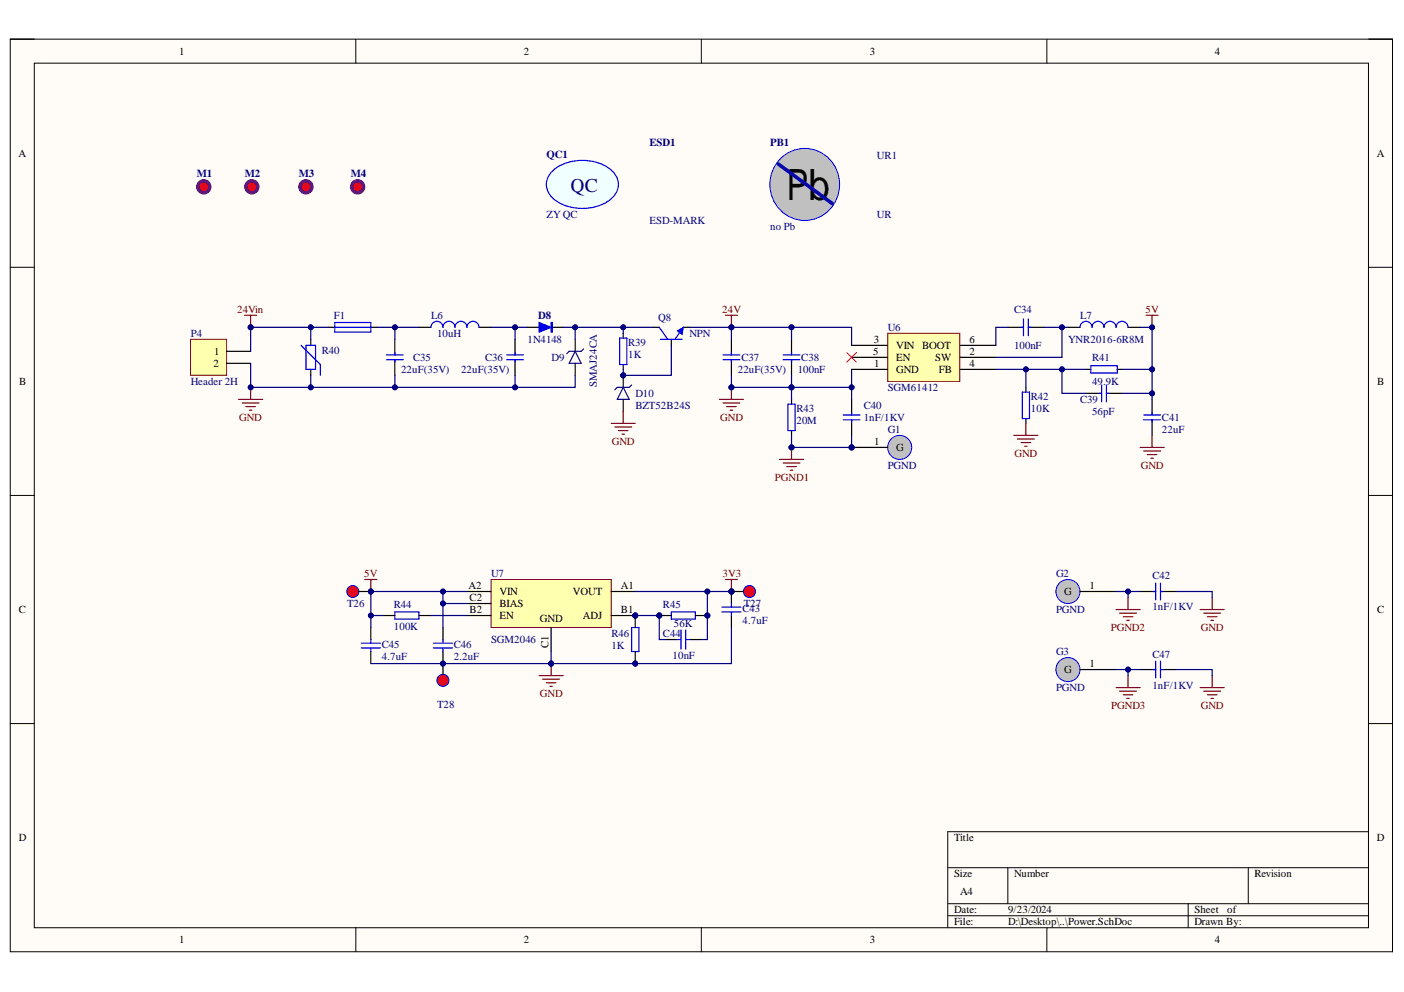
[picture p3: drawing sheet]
<svg xmlns="http://www.w3.org/2000/svg" width="297mm" height="210mm" viewBox="0 0 297 210" stroke-linecap="round" stroke-linejoin="round" font-family="sans-serif">
<defs><g id="words">
<text font-size="9.1" fill="#080d02" x="166.5" y="42.3">Pb</text>
<text font-size="4.1" fill="#000080" x="120.7" y="40.7">QC</text>
<g font-size="2.3">
<text x="37.9" y="11.6">1</text>
<text x="110.8" y="11.6">2</text>
<text x="184" y="11.6">3</text>
<text x="257" y="11.6">4</text>
<text x="3.9" y="33.1">A</text>
<text x="291.3" y="33.1">A</text>
<text x="45.2" y="77.6">2</text>
<text x="45.3" y="75.1">1</text>
<text x="184.8" y="75.1">5</text>
<text x="184.8" y="72.5">3</text>
<text x="184.9" y="77.6">1</text>
<text x="189.6" y="73.8">VIN BOOT</text>
<text x="189.6" y="76.3">EN</text>
<text x="197.9" y="76.3">SW</text>
<text x="205.1" y="77.6">4</text>
<text x="205.1" y="75.1">2</text>
<text x="205.1" y="72.5">6</text>
<text x="4.1" y="81.4">B</text>
<text x="189.6" y="78.9">GND</text>
<text x="198.6" y="78.9">FB</text>
<text x="291.4" y="81.4">B</text>
<text x="184.9" y="94.2">1</text>
<text x="189.6" y="95.4">G</text>
<text x="99.1" y="124.6">A2</text>
<text x="105.7" y="125.9">VIN</text>
<text x="121.2" y="125.9">VOUT</text>
<text x="131.4" y="124.6">A1</text>
<text x="225.1" y="125.9">G</text>
<text x="230.5" y="124.6">1</text>
<text x="4" y="129.7">C</text>
<text x="99.3" y="129.7">B2</text>
<text x="99.3" y="127.1">C2</text>
<text x="105.7" y="131">EN</text>
<text x="105.7" y="128.4">BIAS</text>
<text x="114.2" y="131.7">GND</text>
<text x="123.3" y="131">ADJ</text>
<text x="131.4" y="129.7">B1</text>
<text x="291.4" y="129.7">C</text>
<text x="116.1" y="137.2" transform="rotate(-90 116.1 137.2)">C1</text>
<text x="225.1" y="142.4">G</text>
<text x="230.5" y="141.2">1</text>
<text x="4" y="178">D</text>
<text x="201.8" y="178">Title</text>
<text x="291.3" y="178">D</text>
<text x="201.8" y="185.6">Size</text>
<text x="214.5" y="185.6">Number</text>
<text x="265.4" y="185.6">Revision</text>
<text x="203.1" y="189.4">A4</text>
<text x="201.8" y="193.3">Date:</text>
<text x="201.8" y="195.8">File:</text>
<text x="213.3" y="193.3">9/23/2024</text>
<text x="213.3" y="195.8">D:\Desktop\..\Power.SchDoc</text>
<text x="252.7" y="193.3">Sheet</text>
<text x="252.7" y="195.8">Drawn By:</text>
<text x="259.6" y="193.3">of</text>
<text x="37.9" y="199.6">1</text>
<text x="110.8" y="199.6">2</text>
<text x="184" y="199.6">3</text>
<text x="257" y="199.6">4</text>
</g>
<g font-size="2.3" fill="#000080">
<text x="115.6" y="33.4">QC1</text>
<text x="137.4" y="30.9">ESD1</text>
<text x="162.9" y="30.9">PB1</text>
<text x="185.5" y="33.7">UR1</text>
<text x="41.6" y="37.5">M1</text>
<text x="51.8" y="37.5">M2</text>
<text x="63.2" y="37.5">M3</text>
<text x="74.2" y="37.5">M4</text>
<text x="115.6" y="46.1">ZY QC</text>
<text x="137.4" y="47.3">ESD-MARK</text>
<text x="185.5" y="46.1">UR</text>
<text x="162.9" y="48.6">no Pb</text>
<text x="40.4" y="71.3">P4</text>
<text x="70.6" y="67.5">F1</text>
<text x="91.2" y="67.5">L6</text>
<text x="92.5" y="71.3">10uH</text>
<text x="113.9" y="67.5">D8</text>
<text x="139.2" y="68">Q8</text>
<text x="145.8" y="71.3">NPN</text>
<text x="187.8" y="70">U6</text>
<text x="214.5" y="66.2">C34</text>
<text x="228.5" y="67.5">L7</text>
<text x="68.1" y="74.8">R40</text>
<text x="87.4" y="76.3">C35</text>
<text x="102.6" y="76.3">C36</text>
<text x="111.6" y="72.5">1N4148</text>
<text x="116.7" y="76.3">D9</text>
<text x="132.9" y="73.3">R39</text>
<text x="132.9" y="75.8">1K</text>
<text x="156.8" y="76.3">C37</text>
<text x="169.5" y="76.3">C38</text>
<text x="214.5" y="73.8">100nF</text>
<text x="226" y="72.5">YNR2016-6R8M</text>
<text x="231" y="76.3">R41</text>
<text x="40.4" y="81.4">Header 2H</text>
<text x="84.9" y="78.9">22uF(35V)</text>
<text x="97.5" y="78.9">22uF(35V)</text>
<text x="126.3" y="81.9" transform="rotate(-90 126.3 81.9)">SMAJ24CA</text>
<text x="134.4" y="84">D10</text>
<text x="156.1" y="78.9">22uF(35V)</text>
<text x="168.8" y="78.9">100nF</text>
<text x="187.8" y="82.7">SGM61412</text>
<text x="231" y="81.4">49.9K</text>
<text x="134.4" y="86.5">BZT52B24S</text>
<text x="168.5" y="87.2">R43</text>
<text x="168.5" y="89.8">20M</text>
<text x="182.7" y="86.5">C40</text>
<text x="182.7" y="89">1nF/1KV</text>
<text x="218.1" y="84.7">R42</text>
<text x="218.1" y="87.2">10K</text>
<text x="228.5" y="85.2">C39</text>
<text x="231" y="87.8">56pF</text>
<text x="245.8" y="89">C41</text>
<text x="187.8" y="91.6">G1</text>
<text x="245.8" y="91.6">22uF</text>
<text x="187.8" y="99.3">PGND</text>
<text x="103.9" y="122.1">U7</text>
<text x="223.4" y="122.1">G2</text>
<text x="243.8" y="122.6">C42</text>
<text x="73.4" y="128.4">T26</text>
<text x="83.3" y="128.7">R44</text>
<text x="140.3" y="128.7">R45</text>
<text x="157.1" y="129.4">C43</text>
<text x="157.1" y="132">4.7uF</text>
<text x="157.4" y="128.4">T27</text>
<text x="223.4" y="129.7">PGND</text>
<text x="243.8" y="129.2">1nF/1KV</text>
<text x="80.8" y="137.1">C45</text>
<text x="83.3" y="133.2">100K</text>
<text x="96" y="137.1">C46</text>
<text x="103.9" y="136.1">SGM2046</text>
<text x="129.3" y="134.8">R46</text>
<text x="129.3" y="137.4">1K</text>
<text x="140.3" y="134.8">C44</text>
<text x="142.5" y="132.7">56K</text>
<text x="80.8" y="139.7">4.7uF</text>
<text x="96" y="139.7">2.2uF</text>
<text x="142.3" y="139.4">10nF</text>
<text x="223.4" y="138.6">G3</text>
<text x="243.8" y="139.2">C47</text>
<text x="92.5" y="149.8">T28</text>
<text x="223.4" y="146.3">PGND</text>
<text x="243.8" y="145.7">1nF/1KV</text>
</g>
<g font-size="2.3" fill="#800000">
<text x="50.2" y="66.2">24Vin</text>
<text x="152.8" y="66.2">24V</text>
<text x="242.4" y="66.2">5V</text>
<text x="50.6" y="89">GND</text>
<text x="152.4" y="89">GND</text>
<text x="129.4" y="94.2">GND</text>
<text x="163.9" y="101.8">PGND1</text>
<text x="214.6" y="96.7">GND</text>
<text x="241.4" y="99.3">GND</text>
<text x="77.1" y="122.1">5V</text>
<text x="152.9" y="122.1">3V3</text>
<text x="235" y="133.5">PGND2</text>
<text x="254" y="133.5">GND</text>
<text x="114.2" y="147.5">GND</text>
<text x="235.1" y="150.1">PGND3</text>
<text x="254" y="150.1">GND</text>
</g>
</g></defs>
<path d="M2.2 8.3h292.4v193.1h-292.4z" fill-rule="evenodd" fill="#fffcf8"/>
<path d="M2.2 8.3h292.4v193.1h-292.4z" fill="none" stroke="#000" stroke-width=".21"/>
<path d="M7.3 13.4h282.2v182.9h-282.2z" fill-rule="evenodd" fill="#fffcf8"/>
<g fill="none" stroke="#000" stroke-width=".21">
<path d="M2.2 8.3h5.1M7.3 13.4h282.2v182.9h-282.2zM75.3 8.3v5.1M148.4 8.3v5.1M221.5 8.3v5.1M289.5 8.3h5.1v5.1M2.2 56.6h5.1M289.5 56.6h5.1M2.2 104.8h5.1M289.5 104.8h5.1M2.2 153.1h5.1M289.5 153.1h5.1"/>
<path d="M289.5 176h-89v20.3M75.3 196.3v5.1M148.4 196.3v5.1M200.5 183.6h89M200.5 191.2h89M200.5 193.8h89M213.2 183.6v7.6M221.5 196.3v5.1M251.4 191.2v5.1M264.1 183.6v7.6M294.6 196.3v5.1"/>
</g>
<path d="M167.5 71.8v3.3M167.5 76.1v3.3" fill="none" stroke="#000" stroke-width=".25"/>
<path d="M165.7 76.1h3.5M165.7 75.1h3.5M167.5 74.6v.5M167.5 76.1v.5" fill="none" stroke="#00f" stroke-width=".25"/>
<path d="M187.8 70.5h15.3v10.2h-15.3z" fill-rule="evenodd" fill="#ffffb0"/>
<path d="M187.8 70.5h15.3v10.2h-15.3z" fill="none" stroke="#800000" stroke-width=".21"/>
<g fill="none" stroke="#000" stroke-width=".25">
<path d="M180.2 73.1h7.6M180.2 75.6h7.6M180.2 78.2h7.6M203.1 73.1h7.6M203.1 75.6h7.6M203.1 78.2h7.6M213.2 69.3h3.3M217.6 69.3h3.3M225.9 69.3h2.6M229.8 78.2h1M236.4 78.2h1M238.7 69.3h2.5"/>
<path d="M217 82v1M217 88.6v1M229.8 83.2h3.3M234.1 83.2h3.3"/>
</g>
<path d="M216 69.3h.5M216.5 67.5v3.5M217.6 67.5v3.5M217.6 69.3h.5M228.5 69.3a1.27 1.27 0 0 1 1.3-1.3 1.27 1.27 0 0 1 1.2 1.3 1.27 1.27 0 0 1 1.3-1.3 1.27 1.27 0 0 1 1.3 1.3 1.27 1.27 0 0 1 1.2-1.3 1.27 1.27 0 0 1 1.3 1.3 1.27 1.27 0 0 1 1.3-1.3 1.27 1.27 0 0 1 1.3 1.3M230.8 77.4h5.6v1.5h-5.6zM216.3 83h1.5v5.6h-1.5zM232.6 83.2h.5M233.1 81.5v3.5M234.1 81.5v3.5M234.1 83.2h.5" fill="none" stroke="#00f" stroke-width=".25"/>
<path d="M152.2 84.5h5.1M153 85.3h3.5M153.7 86h2.1M154.5 86.8h.5M154.7 82v2.5" fill="none" stroke="#800000" stroke-width=".25"/>
<circle cx="154.7" cy="82" r=".51" fill="#000080"/>
<circle cx="154.7" cy="82" r=".51" fill="none" stroke="#000080" stroke-width=".21"/>
<path d="M242.5 66.7h2.5M243.7 66.7v2.6M214.5 92.1h5.1M215.3 92.9h3.5M216 93.7h2.1M216.8 94.4h.5M217 89.6v2.5" fill="none" stroke="#800000" stroke-width=".25"/>
<path d="M243.7 84.5v3.3M243.7 88.8v3.3" fill="none" stroke="#000" stroke-width=".25"/>
<path d="M242 87.8h3.5M242 88.8h3.5M243.7 87.3v.5M243.7 88.8v.5" fill="none" stroke="#00f" stroke-width=".25"/>
<circle cx="243.7" cy="69.3" r=".51" fill="#000080"/>
<circle cx="243.7" cy="69.3" r=".51" fill="none" stroke="#000080" stroke-width=".21"/>
<path d="M153.5 66.7h2.5M154.7 66.7v2.6" fill="none" stroke="#800000" stroke-width=".25"/>
<circle cx="154.7" cy="69.3" r=".51" fill="#000080"/>
<circle cx="154.7" cy="69.3" r=".51" fill="none" stroke="#000080" stroke-width=".21"/>
<path d="M51.8 66.7h2.5M53 66.7v2.6M241.2 94.7h5.1M242 95.4h3.5M242.7 96.2h2.1M243.5 97h.5M243.7 92.1v2.6" fill="none" stroke="#800000" stroke-width=".25"/>
<path d="M179.2 74.6l2 2M181.2 74.6l-2 2" fill="none" stroke="#f00" stroke-width=".21"/>
<path d="M154.7 71.8v3.3M154.7 76.1v3.3" fill="none" stroke="#000" stroke-width=".25"/>
<path d="M153 76.1h3.5M153 75.1h3.5M154.7 74.6v.5M154.7 76.1v.5" fill="none" stroke="#00f" stroke-width=".25"/>
<circle cx="53" cy="69.3" r=".51" fill="#000080"/>
<circle cx="53" cy="69.3" r=".51" fill="none" stroke="#000080" stroke-width=".21"/>
<path d="M111.5 69.3h2.6M116.6 69.3h2.5" fill="none" stroke="#000" stroke-width=".25"/>
<path d="M116.6 68.2h.3v2.1h-.3zM116.7 68.2v2.1" fill="none" stroke="#00f" stroke-width=".25"/>
<path d="M114.1 68.2l2.5 1.1-2.5 1z" fill="#00f"/>
<path d="M114.1 68.2l2.5 1.1-2.5 1zM244 125.2h.5M244.5 123.4v3.5M245.5 123.4v3.5M245.5 125.2h.5" fill="none" stroke="#00f" stroke-width=".25"/>
<path d="M241.2 125.2h3.3M245.5 125.2h3.3" fill="none" stroke="#000" stroke-width=".25"/>
<path d="M236.1 129h5.1M236.9 129.7h3.5M237.6 130.5h2.1M238.4 131.3h.5M238.7 126.4v2.6" fill="none" stroke="#800000" stroke-width=".25"/>
<circle cx="225.9" cy="125.2" r="2.54" fill="#c0c0c0"/>
<circle cx="225.9" cy="125.2" r="2.54" fill="none" stroke="#00f" stroke-width=".21"/>
<path d="M121.7 71.8v2.5M121.7 76.9v2.5M228.5 125.2h7.6" fill="none" stroke="#000" stroke-width=".25"/>
<path d="M253.9 129h5.1M254.7 129.7h3.5M255.4 130.5h2.1M256.2 131.3h.5M256.5 126.4v2.6" fill="none" stroke="#800000" stroke-width=".25"/>
<path d="M120.4 74.3h2.6M121.7 74.3l1.3 2.6h-2.6z" fill="none" stroke="#11037f" stroke-width=".25"/>
<path d="M120.4 74.3l-.5 .5M123.5 73.8l-.5 .5" fill="none" stroke="#0c0087" stroke-width=".25"/>
<path d="M165.4 33.3a7.5 7.5 0 0 1 9.9 .1 7.5 7.5 0 0 1 1.1 9.8 7.4 7.4 0 0 1-9.4 2.7 7.4 7.4 0 0 1-3.8-9.1 7.7 7.7 0 0 1 2.2-3.5z" fill="#c0c0c0"/>
<path d="M165.4 33.3a7.5 7.5 0 0 1 9.9 .1 7.5 7.5 0 0 1 1.1 9.8 7.4 7.4 0 0 1-9.4 2.7 7.4 7.4 0 0 1-3.8-9.1 7.7 7.7 0 0 1 2.2-3.5z" fill="none" stroke="#00f" stroke-width=".21"/>
<path d="M164.7 34.7l11.4 8.4" fill="none" stroke="#0000b4" stroke-width=".76"/>
<path d="M116.8 36.3a10 10 0 0 1 12.8 0 3.8 3.8 0 0 1-.6 6.1 10.2 10.2 0 0 1-12.2-.6 3.7 3.7 0 0 1 0-5.5z" fill="#f0ffff"/>
<path d="M116.8 36.3a10 10 0 0 1 12.8 0 3.8 3.8 0 0 1-.6 6.1 10.2 10.2 0 0 1-12.2-.6 3.7 3.7 0 0 1 0-5.5z" fill="none" stroke="#00f" stroke-width=".25"/>
<path d="M41.8 39.5h1.3" fill="none" stroke="#000" stroke-width=".25"/>
<circle cx="43.1" cy="39.5" r="1.53" fill="#800080"/>
<circle cx="43.1" cy="39.5" r="1.53" fill="none" stroke="#800080" stroke-width=".21"/>
<circle cx="43.1" cy="39.5" r=".76" fill="#f00"/>
<circle cx="43.1" cy="39.5" r=".76" fill="none" stroke="#f00" stroke-width=".21"/>
<path d="M52 39.5h1.3" fill="none" stroke="#000" stroke-width=".25"/>
<circle cx="53.3" cy="39.5" r="1.52" fill="#800080"/>
<circle cx="53.3" cy="39.5" r="1.52" fill="none" stroke="#800080" stroke-width=".21"/>
<circle cx="53.3" cy="39.5" r=".76" fill="#f00"/>
<circle cx="53.3" cy="39.5" r=".76" fill="none" stroke="#f00" stroke-width=".21"/>
<path d="M63.5 39.5h1.2" fill="none" stroke="#000" stroke-width=".25"/>
<circle cx="64.7" cy="39.5" r="1.53" fill="#800080"/>
<circle cx="64.7" cy="39.5" r="1.53" fill="none" stroke="#800080" stroke-width=".21"/>
<circle cx="64.7" cy="39.5" r=".76" fill="#f00"/>
<circle cx="64.7" cy="39.5" r=".76" fill="none" stroke="#f00" stroke-width=".21"/>
<path d="M74.4 39.5h1.3" fill="none" stroke="#000" stroke-width=".25"/>
<circle cx="75.7" cy="39.5" r="1.53" fill="#800080"/>
<circle cx="75.7" cy="39.5" r="1.53" fill="none" stroke="#800080" stroke-width=".21"/>
<circle cx="75.7" cy="39.5" r=".76" fill="#f00"/>
<circle cx="75.7" cy="39.5" r=".76" fill="none" stroke="#f00" stroke-width=".21"/>
<path d="M69.6 69.3h1.2M78.5 69.3h1.2M83.5 71.8v3.3M83.5 76.1v3.3M88.6 69.3h2.6M101.3 69.3h2.6M241.2 141.7h3.3M245.5 141.7h3.3" fill="none" stroke="#000" stroke-width=".25"/>
<path d="M70.8 68.2h7.7v2.1h-7.7zM70.8 69.3h7.7M81.8 76.1h3.5M81.8 75.1h3.5M83.5 74.6v.5M83.5 76.1v.5M91.2 69.3a1.27 1.27 0 0 1 1.2-1.3 1.27 1.27 0 0 1 1.3 1.3 1.27 1.27 0 0 1 1.3-1.3 1.27 1.27 0 0 1 1.3 1.3 1.27 1.27 0 0 1 1.2-1.3 1.27 1.27 0 0 1 1.3 1.3 1.27 1.27 0 0 1 1.3-1.3 1.27 1.27 0 0 1 1.2 1.3M244.5 139.9v3.6M245.5 139.9v3.6M244 141.7h.5M245.5 141.7h.5" fill="none" stroke="#00f" stroke-width=".25"/>
<path d="M236.1 145.5h5.1M236.9 146.3h3.5M237.6 147h2.1M238.4 147.8h.5M238.7 143v2.5" fill="none" stroke="#800000" stroke-width=".25"/>
<circle cx="225.9" cy="141.7" r="2.54" fill="#c0c0c0"/>
<circle cx="225.9" cy="141.7" r="2.54" fill="none" stroke="#00f" stroke-width=".21"/>
<path d="M180.2 84.5v3.3M180.2 88.8v3.3M228.5 141.7h7.6" fill="none" stroke="#000" stroke-width=".25"/>
<path d="M164.9 97.2h5.1M165.7 98h3.5M166.4 98.7h2.1M167.2 99.5h.5M167.5 94.7v2.5M253.9 145.5h5.1M254.7 146.3h3.5M255.4 147h2.1M256.2 147.8h.5M256.5 143v2.5" fill="none" stroke="#800000" stroke-width=".25"/>
<path d="M178.4 88.8h3.6M178.4 87.8h3.6M180.2 87.3v.5M180.2 88.8v.5" fill="none" stroke="#00f" stroke-width=".25"/>
<circle cx="167.5" cy="94.7" r=".51" fill="#000080"/>
<circle cx="167.5" cy="94.7" r=".51" fill="none" stroke="#000080" stroke-width=".21"/>
<circle cx="180.2" cy="94.7" r=".51" fill="#000080"/>
<circle cx="180.2" cy="94.7" r=".51" fill="none" stroke="#000080" stroke-width=".21"/>
<circle cx="190.3" cy="94.7" r="2.54" fill="#c0c0c0"/>
<circle cx="190.3" cy="94.7" r="2.54" fill="none" stroke="#00f" stroke-width=".21"/>
<path d="M180.2 94.7h7.6" fill="none" stroke="#000" stroke-width=".25"/>
<circle cx="180.2" cy="94.7" r=".51" fill="#000080"/>
<circle cx="180.2" cy="94.7" r=".51" fill="none" stroke="#000080" stroke-width=".21"/>
<path d="M65.7 71.8v1.3M65.7 78.2v1.2M167.5 84.5v1M167.5 91.1v1" fill="none" stroke="#000" stroke-width=".25"/>
<path d="M63.7 73.1l4.1 4v2.3M64.7 73.1h2.1v5.1h-2.1zM166.7 85.5h1.5v5.6h-1.5z" fill="none" stroke="#00f" stroke-width=".25"/>
<path d="M40.3 71.8h7.6v7.6h-7.6z" fill-rule="evenodd" fill="#ffffb0"/>
<path d="M40.3 71.8h7.6v7.6h-7.6z" fill="none" stroke="#800000" stroke-width=".21"/>
<path d="M47.9 74.3h5.1M47.9 76.9h5.1" fill="none" stroke="#000" stroke-width=".25"/>
<path d="M50.5 84.5h5.1M51.2 85.3h3.6M52 86h2M52.8 86.8h.5M53 82v2.5" fill="none" stroke="#800000" stroke-width=".25"/>
<circle cx="53" cy="82" r=".51" fill="#000080"/>
<circle cx="53" cy="82" r=".51" fill="none" stroke="#000080" stroke-width=".21"/>
<path d="M138.2 69.3h1.3M142 71.8v1.3M144.6 69.3h1.2" fill="none" stroke="#000" stroke-width=".25"/>
<path d="M139.5 69.3l1.8 2.5M139.7 71.8h4.6M144.6 69.3l-1.8 2.5" fill="none" stroke="#00f" stroke-width=".25"/>
<path d="M143.3 70l1.3-.7-.3 1.5z" fill="#00f"/>
<path d="M143.3 70l1.3-.7-.3 1.5z" fill="none" stroke="#00f" stroke-width=".21"/>
<path d="M131.9 70.5v1M131.9 77.1v1.1" fill="none" stroke="#000" stroke-width=".25"/>
<path d="M131.1 71.5h1.5v5.6h-1.5z" fill="none" stroke="#00f" stroke-width=".25"/>
<circle cx="131.9" cy="79.4" r=".51" fill="#000080"/>
<circle cx="131.9" cy="79.4" r=".51" fill="none" stroke="#000080" stroke-width=".21"/>
<path d="M131.9 79.4v2.6M131.9 84.5v2.5" fill="none" stroke="#000" stroke-width=".25"/>
<circle cx="131.9" cy="79.4" r=".51" fill="#000080"/>
<circle cx="131.9" cy="79.4" r=".51" fill="none" stroke="#000080" stroke-width=".21"/>
<path d="M130.6 82h2.5M131.9 82l1.2 2.5h-2.5z" fill="none" stroke="#11037f" stroke-width=".25"/>
<path d="M130.6 82l-.5 .5M133.6 81.5l-.5 .5" fill="none" stroke="#0c0087" stroke-width=".25"/>
<path d="M129.3 89.6h5.1M130.1 90.3h3.5M130.8 91.1h2.1M131.6 91.9h.5M131.9 87v2.6" fill="none" stroke="#800000" stroke-width=".25"/>
<path d="M109 71.8v3.3M109 76.1v3.3" fill="none" stroke="#000" stroke-width=".25"/>
<path d="M107.2 76.1h3.6M107.2 75.1h3.6M109 74.6v.5M109 76.1v.5" fill="none" stroke="#00f" stroke-width=".25"/>
<circle cx="134.4" cy="130.2" r=".51" fill="#000080"/>
<circle cx="134.4" cy="130.2" r=".51" fill="none" stroke="#000080" stroke-width=".21"/>
<path d="M103.9 122.6h25.4v10.2h-25.4z" fill-rule="evenodd" fill="#ffffb0"/>
<path d="M103.9 122.6h25.4v10.2h-25.4z" fill="none" stroke="#800000" stroke-width=".21"/>
<path d="M98.8 125.2h5.1M129.3 125.2h5.1M129.3 130.2h5.1" fill="none" stroke="#000" stroke-width=".25"/>
<circle cx="134.4" cy="130.2" r=".51" fill="#000080"/>
<circle cx="134.4" cy="130.2" r=".51" fill="none" stroke="#000080" stroke-width=".21"/>
<path d="M78.5 132.8v2.5M78.5 137.9v2.5M98.8 130.2h5.1M98.8 127.7h5.1M116.6 132.8v5.1" fill="none" stroke="#000" stroke-width=".25"/>
<path d="M76.4 136.1h4.1M76.4 137.1h4.1M78.5 135.3v.8M78.5 137.1v.8" fill="none" stroke="#00f" stroke-width=".25"/>
<circle cx="93.7" cy="140.4" r=".51" fill="#000080"/>
<circle cx="93.7" cy="140.4" r=".51" fill="none" stroke="#000080" stroke-width=".21"/>
<path d="M93.7 137.9v2.5" fill="none" stroke="#000" stroke-width=".25"/>
<circle cx="93.7" cy="140.4" r=".51" fill="#000080"/>
<circle cx="93.7" cy="140.4" r=".51" fill="none" stroke="#000080" stroke-width=".21"/>
<path d="M93.7 132.8v2.5" fill="none" stroke="#000" stroke-width=".25"/>
<path d="M91.7 136.1h4M91.7 137.1h4M93.7 135.3v.8M93.7 137.1v.8" fill="none" stroke="#00f" stroke-width=".25"/>
<path d="M77.2 122.6h2.5M78.5 122.6v2.6" fill="none" stroke="#800000" stroke-width=".25"/>
<circle cx="78.5" cy="125.2" r=".51" fill="#000080"/>
<circle cx="78.5" cy="125.2" r=".51" fill="none" stroke="#000080" stroke-width=".21"/>
<path d="M114.1 142.9h5M114.8 143.7h3.6M115.6 144.5h2M116.3 145.2h.6M116.6 140.4v2.5" fill="none" stroke="#800000" stroke-width=".25"/>
<circle cx="116.6" cy="140.4" r=".51" fill="#000080"/>
<circle cx="116.6" cy="140.4" r=".51" fill="none" stroke="#000080" stroke-width=".21"/>
<path d="M83.5 129.5h5.1v1.5h-5.1z" fill="none" stroke="#00f" stroke-width=".25"/>
<path d="M81 130.2h2.5M88.6 130.2h2.6" fill="none" stroke="#000" stroke-width=".25"/>
<circle cx="154.7" cy="125.2" r=".51" fill="#000080"/>
<circle cx="154.7" cy="125.2" r=".51" fill="none" stroke="#000080" stroke-width=".21"/>
<path d="M154.7 125.2v2.5M154.7 130.2v2.6" fill="none" stroke="#000" stroke-width=".25"/>
<circle cx="154.7" cy="125.2" r=".51" fill="#000080"/>
<circle cx="154.7" cy="125.2" r=".51" fill="none" stroke="#000080" stroke-width=".21"/>
<path d="M152.7 128.5h4.1M152.7 129.5h4.1M154.7 127.7v.8M154.7 129.5v.7" fill="none" stroke="#00f" stroke-width=".25"/>
<path d="M153.5 122.6h2.5M154.7 122.6v2.6" fill="none" stroke="#800000" stroke-width=".25"/>
<circle cx="154.7" cy="125.2" r=".51" fill="#000080"/>
<circle cx="154.7" cy="125.2" r=".51" fill="none" stroke="#000080" stroke-width=".21"/>
<circle cx="139.5" cy="130.2" r=".51" fill="#000080"/>
<circle cx="139.5" cy="130.2" r=".51" fill="none" stroke="#000080" stroke-width=".21"/>
<circle cx="149.7" cy="130.2" r=".51" fill="#000080"/>
<circle cx="149.7" cy="130.2" r=".51" fill="none" stroke="#000080" stroke-width=".21"/>
<path d="M142 129.5h5.1v1.5h-5.1z" fill="none" stroke="#00f" stroke-width=".25"/>
<path d="M139.5 130.2h2.5" fill="none" stroke="#000" stroke-width=".25"/>
<circle cx="139.5" cy="130.2" r=".51" fill="#000080"/>
<circle cx="139.5" cy="130.2" r=".51" fill="none" stroke="#000080" stroke-width=".21"/>
<path d="M147.1 130.2h2.6" fill="none" stroke="#000" stroke-width=".25"/>
<circle cx="149.7" cy="130.2" r=".51" fill="#000080"/>
<circle cx="149.7" cy="130.2" r=".51" fill="none" stroke="#000080" stroke-width=".21"/>
<circle cx="134.4" cy="140.4" r=".51" fill="#000080"/>
<circle cx="134.4" cy="140.4" r=".51" fill="none" stroke="#000080" stroke-width=".21"/>
<circle cx="134.4" cy="130.2" r=".51" fill="#000080"/>
<circle cx="134.4" cy="130.2" r=".51" fill="none" stroke="#000080" stroke-width=".21"/>
<path d="M133.6 132.8h1.6v5.1h-1.6z" fill="none" stroke="#00f" stroke-width=".25"/>
<path d="M134.4 137.9v2.5" fill="none" stroke="#000" stroke-width=".25"/>
<circle cx="134.4" cy="140.4" r=".51" fill="#000080"/>
<circle cx="134.4" cy="140.4" r=".51" fill="none" stroke="#000080" stroke-width=".21"/>
<path d="M134.4 130.2v2.6" fill="none" stroke="#000" stroke-width=".25"/>
<circle cx="134.4" cy="130.2" r=".51" fill="#000080"/>
<circle cx="134.4" cy="130.2" r=".51" fill="none" stroke="#000080" stroke-width=".21"/>
<path d="M140.8 135.3h2.5M145.8 135.3h2.6" fill="none" stroke="#000" stroke-width=".25"/>
<path d="M143.3 135.3h.8M144.1 133.3v4.1M145.1 133.3v4.1M145.1 135.3h.7" fill="none" stroke="#00f" stroke-width=".25"/>
<circle cx="78.5" cy="125.2" r=".51" fill="#000080"/>
<circle cx="78.5" cy="125.2" r=".51" fill="none" stroke="#000080" stroke-width=".21"/>
<circle cx="74.6" cy="125.2" r="1.27" fill="#ee0e22"/>
<circle cx="74.6" cy="125.2" r="1.27" fill="none" stroke="#00f" stroke-width=".21"/>
<path d="M75.9 125.2h2.6" fill="none" stroke="#000" stroke-width=".25"/>
<circle cx="78.5" cy="125.2" r=".51" fill="#000080"/>
<circle cx="78.5" cy="125.2" r=".51" fill="none" stroke="#000080" stroke-width=".21"/>
<circle cx="154.7" cy="125.2" r=".51" fill="#000080"/>
<circle cx="154.7" cy="125.2" r=".51" fill="none" stroke="#000080" stroke-width=".21"/>
<circle cx="158.6" cy="125.2" r="1.27" fill="#ee0e22"/>
<circle cx="158.6" cy="125.2" r="1.27" fill="none" stroke="#00f" stroke-width=".21"/>
<path d="M154.7 125.2h2.6" fill="none" stroke="#000" stroke-width=".25"/>
<circle cx="154.7" cy="125.2" r=".51" fill="#000080"/>
<circle cx="154.7" cy="125.2" r=".51" fill="none" stroke="#000080" stroke-width=".21"/>
<circle cx="93.7" cy="144" r="1.27" fill="#ee0e22"/>
<circle cx="93.7" cy="144" r="1.27" fill="none" stroke="#00f" stroke-width=".21"/>
<path d="M93.7 140.2v2.5" fill="none" stroke="#000" stroke-width=".25"/>
<path d="M238.7 141.7v1.3" fill="none" stroke="#000080" stroke-width=".25"/>
<circle cx="238.7" cy="141.7" r=".51" fill="#000080"/>
<circle cx="238.7" cy="141.7" r=".51" fill="none" stroke="#000080" stroke-width=".21"/>
<path d="M53 76.9v5.1h12.7" fill="none" stroke="#000080" stroke-width=".25"/>
<circle cx="65.7" cy="82" r=".51" fill="#000080"/>
<circle cx="65.7" cy="82" r=".51" fill="none" stroke="#000080" stroke-width=".21"/>
<circle cx="53" cy="82" r=".51" fill="#000080"/>
<circle cx="53" cy="82" r=".51" fill="none" stroke="#000080" stroke-width=".21"/>
<path d="M53 69.3h16.6" fill="none" stroke="#000080" stroke-width=".25"/>
<circle cx="53" cy="69.3" r=".51" fill="#000080"/>
<circle cx="53" cy="69.3" r=".51" fill="none" stroke="#000080" stroke-width=".21"/>
<circle cx="65.7" cy="69.3" r=".51" fill="#000080"/>
<circle cx="65.7" cy="69.3" r=".51" fill="none" stroke="#000080" stroke-width=".21"/>
<path d="M65.7 79.4v2.6h56v-2.6" fill="none" stroke="#000080" stroke-width=".25"/>
<circle cx="109" cy="82" r=".51" fill="#000080"/>
<circle cx="109" cy="82" r=".51" fill="none" stroke="#000080" stroke-width=".21"/>
<circle cx="83.5" cy="82" r=".51" fill="#000080"/>
<circle cx="83.5" cy="82" r=".51" fill="none" stroke="#000080" stroke-width=".21"/>
<circle cx="65.7" cy="82" r=".51" fill="#000080"/>
<circle cx="65.7" cy="82" r=".51" fill="none" stroke="#000080" stroke-width=".21"/>
<path d="M78.5 140.4h38.1" fill="none" stroke="#000080" stroke-width=".25"/>
<circle cx="116.6" cy="140.4" r=".51" fill="#000080"/>
<circle cx="116.6" cy="140.4" r=".51" fill="none" stroke="#000080" stroke-width=".21"/>
<circle cx="93.7" cy="140.4" r=".51" fill="#000080"/>
<circle cx="93.7" cy="140.4" r=".51" fill="none" stroke="#000080" stroke-width=".21"/>
<path d="M78.5 130.2h2.5" fill="none" stroke="#000080" stroke-width=".25"/>
<circle cx="78.5" cy="130.2" r=".51" fill="#000080"/>
<circle cx="78.5" cy="130.2" r=".51" fill="none" stroke="#000080" stroke-width=".21"/>
<path d="M98.8 125.2h-20.3v7.6" fill="none" stroke="#000080" stroke-width=".25"/>
<circle cx="93.7" cy="125.2" r=".51" fill="#000080"/>
<circle cx="93.7" cy="125.2" r=".51" fill="none" stroke="#000080" stroke-width=".21"/>
<circle cx="78.5" cy="125.2" r=".51" fill="#000080"/>
<circle cx="78.5" cy="125.2" r=".51" fill="none" stroke="#000080" stroke-width=".21"/>
<circle cx="78.5" cy="130.2" r=".51" fill="#000080"/>
<circle cx="78.5" cy="130.2" r=".51" fill="none" stroke="#000080" stroke-width=".21"/>
<path d="M79.7 69.3h8.9" fill="none" stroke="#000080" stroke-width=".25"/>
<circle cx="83.5" cy="69.3" r=".51" fill="#000080"/>
<circle cx="83.5" cy="69.3" r=".51" fill="none" stroke="#000080" stroke-width=".21"/>
<path d="M91.2 130.2h7.6M93.7 125.2v2.5h5.1" fill="none" stroke="#000080" stroke-width=".25"/>
<circle cx="93.7" cy="125.2" r=".51" fill="#000080"/>
<circle cx="93.7" cy="125.2" r=".51" fill="none" stroke="#000080" stroke-width=".21"/>
<circle cx="93.7" cy="127.7" r=".51" fill="#000080"/>
<circle cx="93.7" cy="127.7" r=".51" fill="none" stroke="#000080" stroke-width=".21"/>
<path d="M103.9 69.3h7.6" fill="none" stroke="#000080" stroke-width=".25"/>
<circle cx="109" cy="69.3" r=".51" fill="#000080"/>
<circle cx="109" cy="69.3" r=".51" fill="none" stroke="#000080" stroke-width=".21"/>
<path d="M154.7 132.8v7.6h-38.1" fill="none" stroke="#000080" stroke-width=".25"/>
<circle cx="116.6" cy="140.4" r=".51" fill="#000080"/>
<circle cx="116.6" cy="140.4" r=".51" fill="none" stroke="#000080" stroke-width=".21"/>
<circle cx="134.4" cy="140.4" r=".51" fill="#000080"/>
<circle cx="134.4" cy="140.4" r=".51" fill="none" stroke="#000080" stroke-width=".21"/>
<path d="M119.1 69.3h2.6v2.5" fill="none" stroke="#000080" stroke-width=".25"/>
<circle cx="121.7" cy="69.3" r=".51" fill="#000080"/>
<circle cx="121.7" cy="69.3" r=".51" fill="none" stroke="#000080" stroke-width=".21"/>
<path d="M121.7 69.3h16.5" fill="none" stroke="#000080" stroke-width=".25"/>
<circle cx="131.9" cy="69.3" r=".51" fill="#000080"/>
<circle cx="131.9" cy="69.3" r=".51" fill="none" stroke="#000080" stroke-width=".21"/>
<circle cx="121.7" cy="69.3" r=".51" fill="#000080"/>
<circle cx="121.7" cy="69.3" r=".51" fill="none" stroke="#000080" stroke-width=".21"/>
<path d="M142 73.1v6.3h-10.1v-1.2" fill="none" stroke="#000080" stroke-width=".25"/>
<circle cx="131.9" cy="79.4" r=".51" fill="#000080"/>
<circle cx="131.9" cy="79.4" r=".51" fill="none" stroke="#000080" stroke-width=".21"/>
<path d="M134.4 130.2h5.1" fill="none" stroke="#000080" stroke-width=".25"/>
<circle cx="139.5" cy="130.2" r=".51" fill="#000080"/>
<circle cx="139.5" cy="130.2" r=".51" fill="none" stroke="#000080" stroke-width=".21"/>
<circle cx="134.4" cy="130.2" r=".51" fill="#000080"/>
<circle cx="134.4" cy="130.2" r=".51" fill="none" stroke="#000080" stroke-width=".21"/>
<path d="M134.4 125.2h20.3" fill="none" stroke="#000080" stroke-width=".25"/>
<circle cx="149.7" cy="125.2" r=".51" fill="#000080"/>
<circle cx="149.7" cy="125.2" r=".51" fill="none" stroke="#000080" stroke-width=".21"/>
<circle cx="154.7" cy="125.2" r=".51" fill="#000080"/>
<circle cx="154.7" cy="125.2" r=".51" fill="none" stroke="#000080" stroke-width=".21"/>
<path d="M139.5 130.2v5.1h1.3" fill="none" stroke="#000080" stroke-width=".25"/>
<circle cx="139.5" cy="130.2" r=".51" fill="#000080"/>
<circle cx="139.5" cy="130.2" r=".51" fill="none" stroke="#000080" stroke-width=".21"/>
<path d="M145.8 69.3h34.4v3.8" fill="none" stroke="#000080" stroke-width=".25"/>
<circle cx="167.5" cy="69.3" r=".51" fill="#000080"/>
<circle cx="167.5" cy="69.3" r=".51" fill="none" stroke="#000080" stroke-width=".21"/>
<circle cx="154.7" cy="69.3" r=".51" fill="#000080"/>
<circle cx="154.7" cy="69.3" r=".51" fill="none" stroke="#000080" stroke-width=".21"/>
<path d="M149.7 125.2v10.1h-1.3" fill="none" stroke="#000080" stroke-width=".25"/>
<circle cx="149.7" cy="125.2" r=".51" fill="#000080"/>
<circle cx="149.7" cy="125.2" r=".51" fill="none" stroke="#000080" stroke-width=".21"/>
<circle cx="149.7" cy="130.2" r=".51" fill="#000080"/>
<circle cx="149.7" cy="130.2" r=".51" fill="none" stroke="#000080" stroke-width=".21"/>
<path d="M154.7 82h12.8" fill="none" stroke="#000080" stroke-width=".25"/>
<circle cx="154.7" cy="82" r=".51" fill="#000080"/>
<circle cx="154.7" cy="82" r=".51" fill="none" stroke="#000080" stroke-width=".21"/>
<circle cx="167.5" cy="82" r=".51" fill="#000080"/>
<circle cx="167.5" cy="82" r=".51" fill="none" stroke="#000080" stroke-width=".21"/>
<path d="M167.5 94.7h12.7" fill="none" stroke="#000080" stroke-width=".25"/>
<circle cx="167.5" cy="94.7" r=".51" fill="#000080"/>
<circle cx="167.5" cy="94.7" r=".51" fill="none" stroke="#000080" stroke-width=".21"/>
<circle cx="180.2" cy="94.7" r=".51" fill="#000080"/>
<circle cx="180.2" cy="94.7" r=".51" fill="none" stroke="#000080" stroke-width=".21"/>
<path d="M167.5 84.5v-2.5h12.7v2.5" fill="none" stroke="#000080" stroke-width=".25"/>
<circle cx="180.2" cy="82" r=".51" fill="#000080"/>
<circle cx="180.2" cy="82" r=".51" fill="none" stroke="#000080" stroke-width=".21"/>
<circle cx="167.5" cy="82" r=".51" fill="#000080"/>
<circle cx="167.5" cy="82" r=".51" fill="none" stroke="#000080" stroke-width=".21"/>
<path d="M210.7 78.2h14v5h5.1" fill="none" stroke="#000080" stroke-width=".25"/>
<circle cx="224.7" cy="78.2" r=".51" fill="#000080"/>
<circle cx="224.7" cy="78.2" r=".51" fill="none" stroke="#000080" stroke-width=".21"/>
<circle cx="217" cy="78.2" r=".51" fill="#000080"/>
<circle cx="217" cy="78.2" r=".51" fill="none" stroke="#000080" stroke-width=".21"/>
<path d="M220.9 69.3h3.8v6.3h-14" fill="none" stroke="#000080" stroke-width=".25"/>
<circle cx="224.7" cy="69.3" r=".51" fill="#000080"/>
<circle cx="224.7" cy="69.3" r=".51" fill="none" stroke="#000080" stroke-width=".21"/>
<path d="M213.2 69.3h-2.5v3.8M224.7 78.2h5.1" fill="none" stroke="#000080" stroke-width=".25"/>
<circle cx="224.7" cy="78.2" r=".51" fill="#000080"/>
<circle cx="224.7" cy="78.2" r=".51" fill="none" stroke="#000080" stroke-width=".21"/>
<path d="M224.7 69.3h1.2" fill="none" stroke="#000080" stroke-width=".25"/>
<circle cx="224.7" cy="69.3" r=".51" fill="#000080"/>
<circle cx="224.7" cy="69.3" r=".51" fill="none" stroke="#000080" stroke-width=".21"/>
<path d="M236.1 141.7h5.1" fill="none" stroke="#000080" stroke-width=".25"/>
<circle cx="238.7" cy="141.7" r=".51" fill="#000080"/>
<circle cx="238.7" cy="141.7" r=".51" fill="none" stroke="#000080" stroke-width=".21"/>
<path d="M236.1 125.2h5.1" fill="none" stroke="#000080" stroke-width=".25"/>
<circle cx="238.7" cy="125.2" r=".51" fill="#000080"/>
<circle cx="238.7" cy="125.2" r=".51" fill="none" stroke="#000080" stroke-width=".21"/>
<path d="M237.4 83.2h6.3" fill="none" stroke="#000080" stroke-width=".25"/>
<circle cx="243.7" cy="83.2" r=".51" fill="#000080"/>
<circle cx="243.7" cy="83.2" r=".51" fill="none" stroke="#000080" stroke-width=".21"/>
<path d="M237.4 78.2h6.3" fill="none" stroke="#000080" stroke-width=".25"/>
<circle cx="243.7" cy="78.2" r=".51" fill="#000080"/>
<circle cx="243.7" cy="78.2" r=".51" fill="none" stroke="#000080" stroke-width=".21"/>
<path d="M241.2 69.3h2.5v15.2" fill="none" stroke="#000080" stroke-width=".25"/>
<circle cx="243.7" cy="83.2" r=".51" fill="#000080"/>
<circle cx="243.7" cy="83.2" r=".51" fill="none" stroke="#000080" stroke-width=".21"/>
<circle cx="243.7" cy="78.2" r=".51" fill="#000080"/>
<circle cx="243.7" cy="78.2" r=".51" fill="none" stroke="#000080" stroke-width=".21"/>
<circle cx="243.7" cy="69.3" r=".51" fill="#000080"/>
<circle cx="243.7" cy="69.3" r=".51" fill="none" stroke="#000080" stroke-width=".21"/>
<path d="M53 69.3v5M248.8 125.2h7.7v1.2M248.8 141.7h7.7v1.3" fill="none" stroke="#000080" stroke-width=".25"/>
<circle cx="53" cy="69.3" r=".51" fill="#000080"/>
<circle cx="53" cy="69.3" r=".51" fill="none" stroke="#000080" stroke-width=".21"/>
<path d="M65.7 69.3v2.5" fill="none" stroke="#000080" stroke-width=".25"/>
<circle cx="65.7" cy="69.3" r=".51" fill="#000080"/>
<circle cx="65.7" cy="69.3" r=".51" fill="none" stroke="#000080" stroke-width=".21"/>
<path d="M83.5 79.4v2.6" fill="none" stroke="#000080" stroke-width=".25"/>
<circle cx="83.5" cy="82" r=".51" fill="#000080"/>
<circle cx="83.5" cy="82" r=".51" fill="none" stroke="#000080" stroke-width=".21"/>
<path d="M83.5 69.3v2.5" fill="none" stroke="#000080" stroke-width=".25"/>
<circle cx="83.5" cy="69.3" r=".51" fill="#000080"/>
<circle cx="83.5" cy="69.3" r=".51" fill="none" stroke="#000080" stroke-width=".21"/>
<path d="M93.7 127.7v5.1" fill="none" stroke="#000080" stroke-width=".25"/>
<circle cx="93.7" cy="127.7" r=".51" fill="#000080"/>
<circle cx="93.7" cy="127.7" r=".51" fill="none" stroke="#000080" stroke-width=".21"/>
<path d="M109 79.4v2.6" fill="none" stroke="#000080" stroke-width=".25"/>
<circle cx="109" cy="82" r=".51" fill="#000080"/>
<circle cx="109" cy="82" r=".51" fill="none" stroke="#000080" stroke-width=".21"/>
<path d="M109 69.3v2.5" fill="none" stroke="#000080" stroke-width=".25"/>
<circle cx="109" cy="69.3" r=".51" fill="#000080"/>
<circle cx="109" cy="69.3" r=".51" fill="none" stroke="#000080" stroke-width=".21"/>
<path d="M116.6 137.9v2.5" fill="none" stroke="#000080" stroke-width=".25"/>
<circle cx="116.6" cy="140.4" r=".51" fill="#000080"/>
<circle cx="116.6" cy="140.4" r=".51" fill="none" stroke="#000080" stroke-width=".21"/>
<path d="M131.9 69.3v1.2" fill="none" stroke="#000080" stroke-width=".25"/>
<circle cx="131.9" cy="69.3" r=".51" fill="#000080"/>
<circle cx="131.9" cy="69.3" r=".51" fill="none" stroke="#000080" stroke-width=".21"/>
<path d="M154.7 79.4v2.6" fill="none" stroke="#000080" stroke-width=".25"/>
<circle cx="154.7" cy="82" r=".51" fill="#000080"/>
<circle cx="154.7" cy="82" r=".51" fill="none" stroke="#000080" stroke-width=".21"/>
<path d="M154.7 69.3v2.5" fill="none" stroke="#000080" stroke-width=".25"/>
<circle cx="154.7" cy="69.3" r=".51" fill="#000080"/>
<circle cx="154.7" cy="69.3" r=".51" fill="none" stroke="#000080" stroke-width=".21"/>
<path d="M167.5 92.1v2.6" fill="none" stroke="#000080" stroke-width=".25"/>
<circle cx="167.5" cy="94.7" r=".51" fill="#000080"/>
<circle cx="167.5" cy="94.7" r=".51" fill="none" stroke="#000080" stroke-width=".21"/>
<path d="M167.5 79.4v2.6" fill="none" stroke="#000080" stroke-width=".25"/>
<circle cx="167.5" cy="82" r=".51" fill="#000080"/>
<circle cx="167.5" cy="82" r=".51" fill="none" stroke="#000080" stroke-width=".21"/>
<path d="M167.5 69.3v2.5" fill="none" stroke="#000080" stroke-width=".25"/>
<circle cx="167.5" cy="69.3" r=".51" fill="#000080"/>
<circle cx="167.5" cy="69.3" r=".51" fill="none" stroke="#000080" stroke-width=".21"/>
<path d="M180.2 92.1v2.6" fill="none" stroke="#000080" stroke-width=".25"/>
<circle cx="180.2" cy="94.7" r=".51" fill="#000080"/>
<circle cx="180.2" cy="94.7" r=".51" fill="none" stroke="#000080" stroke-width=".21"/>
<path d="M180.2 78.2v3.8" fill="none" stroke="#000080" stroke-width=".25"/>
<circle cx="180.2" cy="82" r=".51" fill="#000080"/>
<circle cx="180.2" cy="82" r=".51" fill="none" stroke="#000080" stroke-width=".21"/>
<path d="M217 78.2v3.8" fill="none" stroke="#000080" stroke-width=".25"/>
<circle cx="217" cy="78.2" r=".51" fill="#000080"/>
<circle cx="217" cy="78.2" r=".51" fill="none" stroke="#000080" stroke-width=".21"/>
<path d="M238.7 125.2v1.2" fill="none" stroke="#000080" stroke-width=".25"/>
<circle cx="238.7" cy="125.2" r=".51" fill="#000080"/>
<circle cx="238.7" cy="125.2" r=".51" fill="none" stroke="#000080" stroke-width=".21"/>
<use href="#words"/>
</svg>
